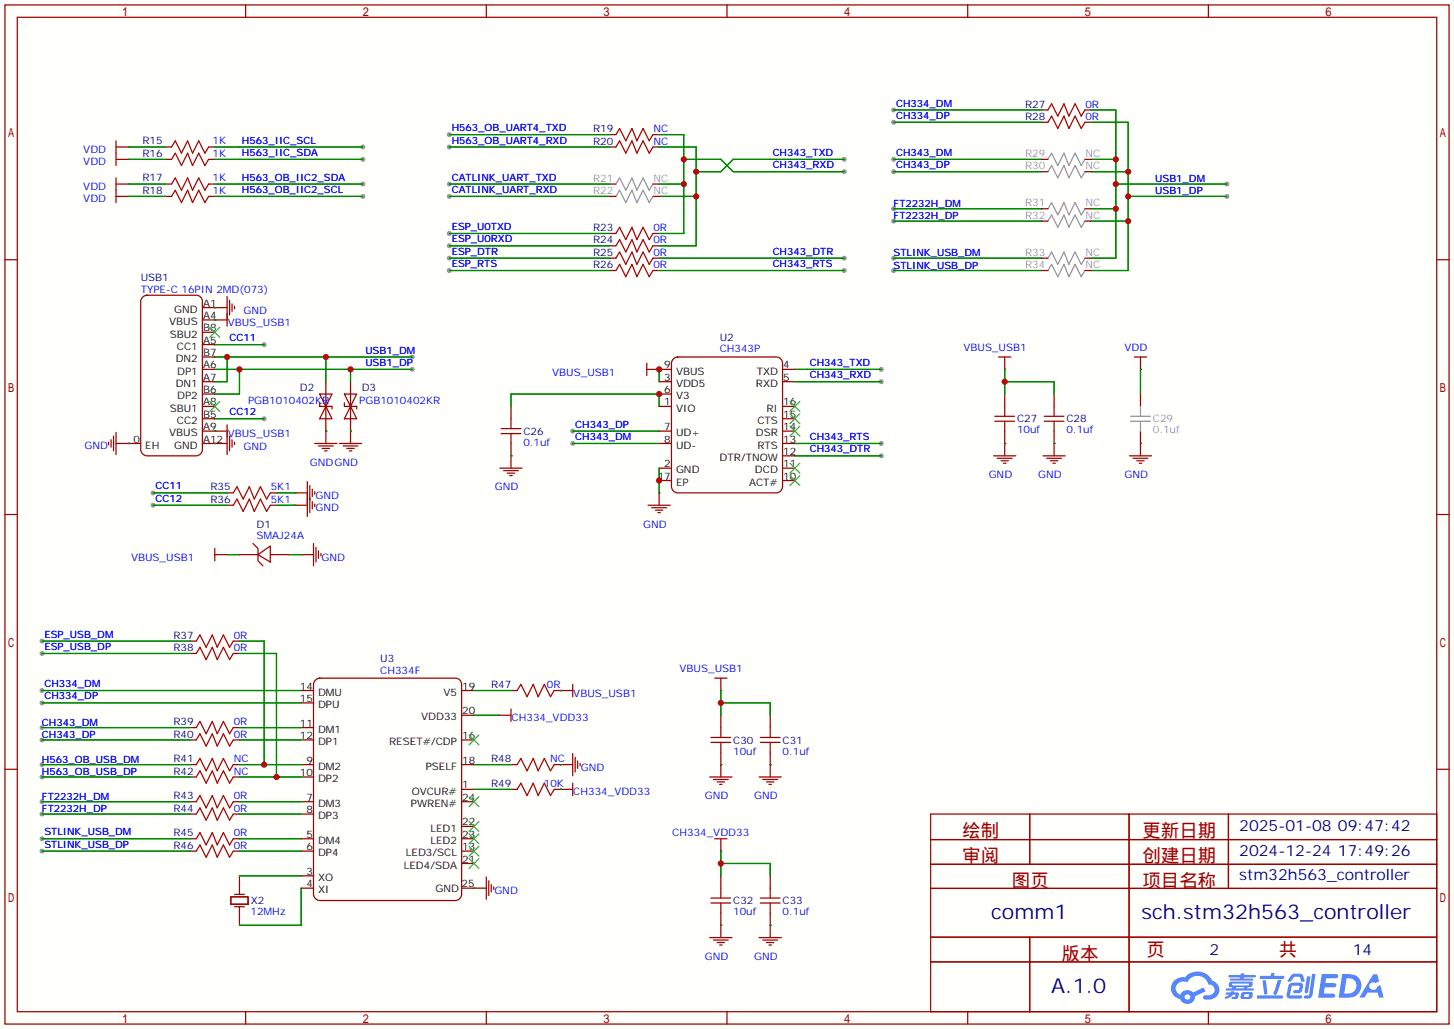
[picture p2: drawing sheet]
<svg xmlns="http://www.w3.org/2000/svg" width="299mm" height="212mm" viewBox="0 0 299 212" stroke-linecap="round" stroke-linejoin="round" font-family="sans-serif">
<defs><g id="words">
<g font-size="4.2" fill="#000080">
<text x="204" y="189">comm1</text>
<text x="234.9" y="189">sch.stm32h563_controller</text>
<text x="216.3" y="204.2">A.1.0</text>
</g>
<g font-size="3.8" fill="#a00000">
<text x="198" y="172.2">绘制</text>
<text x="235.1" y="172.2">更新日期</text>
<text x="198" y="177.3">审阅</text>
<text x="235.1" y="177.3">创建日期</text>
<text x="208.2" y="182.4">图页</text>
<text x="235.1" y="182.4">项目名称</text>
<text x="218.4" y="197.4">版本</text>
<text x="236" y="196.6">页</text>
<text x="263.1" y="196.6">共</text>
</g>
<g font-size="3.2" fill="#000080">
<text x="255" y="170.9">2025-01-08</text>
<text x="275.3" y="170.9">09:47:42</text>
<text x="255" y="176">2024-12-24</text>
<text x="275.3" y="176">17:49:26</text>
<text x="255" y="181">stm32h563_controller</text>
<text x="248.9" y="196.3">2</text>
<text x="278.4" y="196.3">14</text>
</g>
<g font-size="2.1" fill="#00f">
<text x="184.4" y="21.9">CH334_DM</text>
<text x="223.4" y="22.1">0R</text>
<text x="43.8" y="29.7">1K</text>
<text x="49.8" y="29.5">H563_IIC_SCL</text>
<text x="93" y="29.5">H563_OB_UART4_RXD</text>
<text x="93" y="27">H563_OB_UART4_TXD</text>
<text x="134.5" y="29.7">NC</text>
<text x="134.5" y="27.2">NC</text>
<text x="184.4" y="24.4">CH334_DP</text>
<text x="223.4" y="24.6">0R</text>
<text x="17.1" y="31.4">VDD</text>
<text x="17.1" y="34">VDD</text>
<text x="43.8" y="32.2">1K</text>
<text x="49.8" y="32.1">H563_IIC_SDA</text>
<text x="159" y="34.6">CH343_RXD</text>
<text x="159" y="32.1">CH343_TXD</text>
<text x="184.4" y="32.1">CH343_DM</text>
<text x="184.4" y="34.6">CH343_DP</text>
<text x="17.1" y="39.1">VDD</text>
<text x="17.1" y="41.6">VDD</text>
<text x="43.8" y="37.3">1K</text>
<text x="43.8" y="39.8">1K</text>
<text x="49.8" y="37.1">H563_OB_IIC2_SDA</text>
<text x="49.8" y="39.7">H563_OB_IIC2_SCL</text>
<text x="93" y="39.7">CATLINK_UART_RXD</text>
<text x="93" y="37.1">CATLINK_UART_TXD</text>
<text x="237.7" y="40">USB1_DP</text>
<text x="237.7" y="37.4">USB1_DM</text>
<text x="93" y="47.3">ESP_U0TXD</text>
<text x="134.5" y="47.5">0R</text>
<text x="183.9" y="42.5">FT2232H_DM</text>
<text x="183.9" y="45.1">FT2232H_DP</text>
<text x="93" y="49.8">ESP_U0RXD</text>
<text x="93" y="52.4">ESP_DTR</text>
<text x="134.5" y="50">0R</text>
<text x="134.5" y="52.6">0R</text>
<text x="159" y="52.4">CH343_DTR</text>
<text x="183.9" y="52.7">STLINK_USB_DM</text>
<text x="93" y="54.9">ESP_RTS</text>
<text x="134.5" y="55.1">0R</text>
<text x="159" y="54.9">CH343_RTS</text>
<text x="183.9" y="55.2">STLINK_USB_DP</text>
<text x="29" y="60.3">TYPE-C 16PIN 2MD(073)</text>
<text x="50.1" y="64.5">GND</text>
<text x="46.9" y="67">VBUS_USB1</text>
<text x="47.2" y="70.2">CC11</text>
<text x="75.2" y="75.2">USB1_DP</text>
<text x="75.2" y="72.7">USB1_DM</text>
<text x="113.6" y="77.3">VBUS_USB1</text>
<text x="148.1" y="72.4">CH343P</text>
<text x="166.6" y="75.2">CH343_TXD</text>
<text x="166.6" y="77.8">CH343_RXD</text>
<text x="198.3" y="72.1">VBUS_USB1</text>
<text x="231.4" y="72.1">VDD</text>
<text x="51.1" y="83">PGB1010402KR</text>
<text x="73.9" y="83">PGB1010402KR</text>
<text x="46.9" y="89.9">VBUS_USB1</text>
<text x="47.2" y="85.4">CC12</text>
<text x="118.4" y="87.9">CH343_DP</text>
<text x="209.3" y="89.1">10uf</text>
<text x="219.5" y="89.1">0.1uf</text>
<text x="17.4" y="92.4">GND</text>
<text x="50.1" y="92.4">GND</text>
<text x="63.8" y="95.8">GNDGND</text>
<text x="107.7" y="91.7">0.1uf</text>
<text x="118.4" y="90.5">CH343_DM</text>
<text x="166.6" y="90.5">CH343_RTS</text>
<text x="166.6" y="93">CH343_DTR</text>
<text x="32" y="100.6">CC11</text>
<text x="55.7" y="100.8">5K1</text>
<text x="101.9" y="100.8">GND</text>
<text x="203.5" y="98.3">GND</text>
<text x="213.6" y="98.3">GND</text>
<text x="231.4" y="98.3">GND</text>
<text x="32" y="103.2">CC12</text>
<text x="55.7" y="103.4">5K1</text>
<text x="64.9" y="105.1">GND</text>
<text x="64.9" y="102.6">GND</text>
<text x="52.8" y="110.9">SMAJ24A</text>
<text x="132.3" y="108.5">GND</text>
<text x="27" y="115.3">VBUS_USB1</text>
<text x="66.2" y="115.3">GND</text>
<text x="9.1" y="131.1">ESP_USB_DM</text>
<text x="48.1" y="131.3">0R</text>
<text x="9.1" y="133.7">ESP_USB_DP</text>
<text x="48.1" y="133.9">0R</text>
<text x="9.1" y="141.3">CH334_DM</text>
<text x="9.1" y="143.8">CH334_DP</text>
<text x="78.2" y="138.5">CH334F</text>
<text x="112.5" y="141.5">0R</text>
<text x="118" y="143.2">VBUS_USB1</text>
<text x="139.8" y="138.1">VBUS_USB1</text>
<text x="8.6" y="149.2">CH343_DM</text>
<text x="48.1" y="149.1">0R</text>
<text x="105.3" y="148.3">CH334_VDD33</text>
<text x="8.6" y="151.7">CH343_DP</text>
<text x="48.1" y="151.6">0R</text>
<text x="150.9" y="155.2">10uf</text>
<text x="161" y="155.2">0.1uf</text>
<text x="8.6" y="159.4">H563_OB_USB_DP</text>
<text x="8.6" y="156.8">H563_OB_USB_DM</text>
<text x="48.1" y="156.7">NC</text>
<text x="48.1" y="159.3">NC</text>
<text x="111.9" y="161.8">10K</text>
<text x="113.2" y="156.7">NC</text>
<text x="119.5" y="158.5">GND</text>
<text x="8.6" y="167">FT2232H_DP</text>
<text x="8.6" y="164.4">FT2232H_DM</text>
<text x="48.1" y="164.3">0R</text>
<text x="48.1" y="166.9">0R</text>
<text x="118" y="163.5">CH334_VDD33</text>
<text x="145" y="164.3">GND</text>
<text x="155.2" y="164.3">GND</text>
<text x="9.1" y="171.8">STLINK_USB_DM</text>
<text x="48.1" y="172">0R</text>
<text x="138.3" y="171.9">CH334_VDD33</text>
<text x="9.1" y="174.3">STLINK_USB_DP</text>
<text x="48.1" y="174.5">0R</text>
<text x="101.7" y="183.9">GND</text>
<text x="51.6" y="188.2">12MHz</text>
<text x="150.9" y="188.2">10uf</text>
<text x="161" y="188.2">0.1uf</text>
<text x="145" y="197.4">GND</text>
<text x="155.2" y="197.4">GND</text>
</g>
<g font-size="2.1" fill="#000080">
<text x="210.9" y="22.1">R27</text>
<text x="29.3" y="29.7">R15</text>
<text x="122" y="29.7">R20</text>
<text x="122" y="27.2">R19</text>
<text x="210.9" y="24.6">R28</text>
<text x="29.3" y="32.2">R16</text>
<text x="29.3" y="37.3">R17</text>
<text x="29.3" y="39.8">R18</text>
<text x="122" y="47.5">R23</text>
<text x="122" y="50">R24</text>
<text x="122" y="52.6">R25</text>
<text x="29" y="57.7">USB1</text>
<text x="122" y="55.1">R26</text>
<text x="148.1" y="70.2">U2</text>
<text x="61.7" y="80.5">D2</text>
<text x="74.4" y="80.5">D3</text>
<text x="107.7" y="89.4">C26</text>
<text x="209.3" y="86.8">C27</text>
<text x="219.5" y="86.8">C28</text>
<text x="43.3" y="100.8">R35</text>
<text x="43.3" y="103.4">R36</text>
<text x="52.8" y="108.6">D1</text>
<text x="35.7" y="131.3">R37</text>
<text x="35.7" y="133.9">R38</text>
<text x="78.2" y="136.2">U3</text>
<text x="101.1" y="141.5">R47</text>
<text x="35.7" y="149.1">R39</text>
<text x="35.7" y="151.6">R40</text>
<text x="150.9" y="152.9">C30</text>
<text x="161" y="152.9">C31</text>
<text x="35.7" y="156.7">R41</text>
<text x="35.7" y="159.3">R42</text>
<text x="101.1" y="161.8">R49</text>
<text x="101.1" y="156.7">R48</text>
<text x="35.7" y="164.3">R43</text>
<text x="35.7" y="166.9">R44</text>
<text x="35.7" y="172">R45</text>
<text x="35.7" y="174.5">R46</text>
<text x="51.6" y="185.9">X2</text>
<text x="150.9" y="185.9">C32</text>
<text x="161" y="185.9">C33</text>
</g>
<g font-size="2.1" fill="#999">
<text x="210.9" y="32.3">R29</text>
<text x="210.9" y="34.8">R30</text>
<text x="223.4" y="32.3">NC</text>
<text x="223.4" y="34.8">NC</text>
<text x="122" y="37.3">R21</text>
<text x="122" y="39.9">R22</text>
<text x="134.5" y="37.3">NC</text>
<text x="134.5" y="39.9">NC</text>
<text x="210.9" y="42.4">R31</text>
<text x="210.9" y="45">R32</text>
<text x="223.4" y="42.4">NC</text>
<text x="223.4" y="45">NC</text>
<text x="210.9" y="52.6">R33</text>
<text x="223.4" y="52.6">NC</text>
<text x="210.9" y="55.1">R34</text>
<text x="223.4" y="55.1">NC</text>
<text x="237.2" y="86.8">C29</text>
<text x="237.2" y="89.1">0.1uf</text>
</g>
<g font-size="2.1">
<text x="35.9" y="64.3">GND</text>
<text x="41.8" y="65.6">A4</text>
<text x="41.8" y="63.1">A1</text>
<text x="34.8" y="66.9">VBUS</text>
<text x="34.9" y="69.4">SBU2</text>
<text x="36.4" y="71.9">CC1</text>
<text x="41.8" y="70.7">A5</text>
<text x="41.8" y="68.1">B8</text>
<text x="36.2" y="74.5">DN2</text>
<text x="36.5" y="77">DP1</text>
<text x="41.8" y="75.8">A6</text>
<text x="41.8" y="73.2">B7</text>
<text x="136.7" y="75.8">9</text>
<text x="139.1" y="77">VBUS</text>
<text x="155.7" y="77">TXD</text>
<text x="161.2" y="75.8">4</text>
<text x="36.2" y="79.6">DN1</text>
<text x="36.5" y="82.1">DP2</text>
<text x="41.8" y="80.8">B6</text>
<text x="41.8" y="83.4">A8</text>
<text x="41.8" y="78.3">A7</text>
<text x="136.7" y="78.3">3</text>
<text x="136.7" y="80.8">6</text>
<text x="136.7" y="83.4">1</text>
<text x="139.1" y="79.6">VDD5</text>
<text x="139.1" y="82.1">V3</text>
<text x="155.5" y="79.6">RXD</text>
<text x="161.2" y="78.3">5</text>
<text x="161.2" y="83.4">16</text>
<text x="34.8" y="89.7">VBUS</text>
<text x="34.9" y="84.6">SBU1</text>
<text x="36.4" y="87.2">CC2</text>
<text x="41.8" y="88.5">A9</text>
<text x="41.8" y="85.9">B5</text>
<text x="136.7" y="88.5">7</text>
<text x="139.1" y="89.7">UD+</text>
<text x="139.1" y="84.6">VIO</text>
<text x="155.6" y="89.7">DSR</text>
<text x="155.9" y="87.2">CTS</text>
<text x="157.7" y="84.6">RI</text>
<text x="161.2" y="88.5">14</text>
<text x="161.2" y="85.9">15</text>
<text x="27.5" y="91">0</text>
<text x="29.9" y="92.3">EH</text>
<text x="35.9" y="92.3">GND</text>
<text x="41.8" y="91">A12</text>
<text x="136.7" y="91">8</text>
<text x="139.1" y="92.3">UD-</text>
<text x="148.1" y="94.8">DTR/TNOW</text>
<text x="155.9" y="92.3">RTS</text>
<text x="161.2" y="93.5">12</text>
<text x="161.2" y="91">13</text>
<text x="135.4" y="98.6">17</text>
<text x="136.7" y="96.1">2</text>
<text x="139.1" y="97.3">GND</text>
<text x="139.1" y="99.9">EP</text>
<text x="154.1" y="99.9">ACT#</text>
<text x="155.4" y="97.3">DCD</text>
<text x="161.2" y="98.6">10</text>
<text x="161.2" y="96.1">11</text>
<text x="61.7" y="141.8">14</text>
<text x="65.5" y="143.1">DMU</text>
<text x="91.3" y="143.1">V5</text>
<text x="95.1" y="141.8">19</text>
<text x="61.7" y="144.3">15</text>
<text x="61.7" y="149.4">11</text>
<text x="65.5" y="145.6">DPU</text>
<text x="86.7" y="148.1">VDD33</text>
<text x="95.1" y="146.9">20</text>
<text x="61.7" y="152">12</text>
<text x="65.5" y="150.7">DM1</text>
<text x="65.5" y="153.2">DP1</text>
<text x="80.1" y="153.2">RESET#/CDP</text>
<text x="95.1" y="152">16</text>
<text x="61.7" y="159.6">10</text>
<text x="63" y="157">9</text>
<text x="65.5" y="160.8">DP2</text>
<text x="65.5" y="158.3">DM2</text>
<text x="87.6" y="158.3">PSELF</text>
<text x="95.1" y="157">18</text>
<text x="63" y="167.2">8</text>
<text x="63" y="164.7">7</text>
<text x="65.5" y="165.9">DM3</text>
<text x="84.6" y="165.9">PWREN#</text>
<text x="84.7" y="163.4">OVCUR#</text>
<text x="95.1" y="164.7">24</text>
<text x="95.1" y="162.1">1</text>
<text x="63" y="172.3">5</text>
<text x="65.5" y="173.5">DM4</text>
<text x="65.5" y="168.5">DP3</text>
<text x="88.6" y="173.5">LED2</text>
<text x="88.6" y="171">LED1</text>
<text x="95.1" y="172.3">23</text>
<text x="95.1" y="169.7">22</text>
<text x="63" y="179.9">3</text>
<text x="63" y="174.8">6</text>
<text x="65.5" y="176.1">DP4</text>
<text x="83.1" y="178.6">LED4/SDA</text>
<text x="83.5" y="176.1">LED3/SCL</text>
<text x="95.1" y="174.8">13</text>
<text x="95.1" y="177.4">21</text>
<text x="63" y="182.4">4</text>
<text x="65.5" y="183.7">XI</text>
<text x="65.5" y="181.2">XO</text>
<text x="89.6" y="183.5">GND</text>
<text x="95" y="182.4">25</text>
</g>
</g></defs>
<path d="M0 0h299.2v211.6h-299.2z" fill="#fffffc"/>
<g fill="#999">
<circle cx="54.4" cy="70.9" r=".51"/>
<circle cx="54.4" cy="86.1" r=".51"/>
<circle cx="84.8" cy="75.9" r=".51"/>
<circle cx="84.8" cy="73.4" r=".51"/>
<circle cx="31.5" cy="103.9" r=".51"/>
<circle cx="31.5" cy="101.3" r=".51"/>
<circle cx="74.7" cy="30.2" r=".51"/>
<circle cx="74.7" cy="32.8" r=".51"/>
<circle cx="74.7" cy="37.8" r=".51"/>
<circle cx="74.7" cy="40.4" r=".51"/>
<circle cx="173.7" cy="35.3" r=".51"/>
<circle cx="173.7" cy="32.8" r=".51"/>
<circle cx="92.5" cy="40.4" r=".51"/>
<circle cx="92.5" cy="37.8" r=".51"/>
<circle cx="92.5" cy="30.2" r=".51"/>
<circle cx="92.5" cy="27.7" r=".51"/>
<circle cx="252.5" cy="40.4" r=".51"/>
<circle cx="252.5" cy="37.8" r=".51"/>
<circle cx="183.9" cy="32.8" r=".51"/>
<circle cx="183.9" cy="35.3" r=".51"/>
<circle cx="183.9" cy="42.9" r=".51"/>
<circle cx="183.9" cy="45.5" r=".51"/>
<circle cx="8.6" cy="142" r=".51"/>
<circle cx="8.6" cy="144.5" r=".51"/>
<circle cx="183.9" cy="22.6" r=".51"/>
<circle cx="183.9" cy="25.1" r=".51"/>
<circle cx="8.6" cy="149.6" r=".51"/>
<circle cx="8.6" cy="152.1" r=".51"/>
<circle cx="8.6" cy="159.8" r=".51"/>
<circle cx="8.6" cy="157.2" r=".51"/>
<circle cx="8.6" cy="167.4" r=".51"/>
<circle cx="8.6" cy="164.8" r=".51"/>
<circle cx="8.6" cy="175" r=".51"/>
<circle cx="8.6" cy="172.5" r=".51"/>
<circle cx="8.6" cy="131.8" r=".51"/>
<circle cx="8.6" cy="134.4" r=".51"/>
<circle cx="92.5" cy="48" r=".51"/>
<circle cx="92.5" cy="50.5" r=".51"/>
<circle cx="92.5" cy="53.1" r=".51"/>
<circle cx="92.5" cy="55.6" r=".51"/>
<circle cx="117.9" cy="88.6" r=".51"/>
<circle cx="117.9" cy="91.2" r=".51"/>
<circle cx="181.4" cy="75.9" r=".51"/>
<circle cx="181.4" cy="78.5" r=".51"/>
<circle cx="173.7" cy="53.1" r=".51"/>
<circle cx="173.7" cy="55.6" r=".51"/>
<circle cx="181.4" cy="91.2" r=".51"/>
<circle cx="181.4" cy="93.7" r=".51"/>
<circle cx="183.9" cy="53.1" r=".51"/>
<circle cx="183.9" cy="55.6" r=".51"/>
</g>
<g fill="none" stroke="#a10000" stroke-width=".25">
<path d="M1 1h297.2v209.6h-297.2zM3.6 3.6h292.1v204.4h-292.1zM50.5 1v2.6M100.1 1v2.6M149.6 1v2.6M199.1 1v2.6M248.7 1v2.6M1 53.4h2.6M295.7 53.4h2.5M1 105.8h2.6M295.7 105.8h2.5M1 158.2h2.6"/>
<path d="M295.7 158.2h2.5M50.5 208v2.6M100.1 208v2.6M149.6 208v2.6M199.1 208v2.6M248.7 208v2.6"/>
</g>
<g fill="#5487ff">
<path d="M272 200.3h2.7a.48 .48 0 0 1 .7 .4 .48 .48 0 0 1-.7 .4h-1.8l-.2 1.1h1.9a.43 .43 0 0 1 .4 .4 .43 .43 0 0 1-.5 .4h-1.9l-.2 1.3h1.7a.45 .45 0 0 1 .6 .2 .45 .45 0 0 1-.2 .6h-3.2z"/>
<path d="M282.6 200.3h.8l.4 1.5-.7 .3a.84 .84 0 0 0-1.2 .3 .84 .84 0 0 0 .3 1.1 .84 .84 0 0 0 1.1-.4l.1-.2 .6-.3 .7 2.5h-.9l-.3-1h-2.1l-.6 1h-1.1z"/>
<path d="M269 200.8h.7l-.5 3.1a.36 .36 0 0 1-.4 .3 .36 .36 0 0 1-.3-.3z"/>
<path d="M270 200.2h.7l-.6 4.3a1.13 1.13 0 0 1-1.8 .6l.2-.4h.8l.1-.2z"/>
<path d="M265.7 200.6l.6-.4h1a.77 .77 0 0 1 .9 .5l.3 1-.2 .2h-.5l-.3-.9-.2-.2-1 .1-.7 1-.6-.1v-.2z"/>
<path d="M265.3 202.4l.5-.3h1.7a.81 .81 0 0 1 .7 .5 .81 .81 0 0 1-.2 .8 .81 .81 0 0 1-.9 .8h-.7a.32 .32 0 0 1-.3-.3 .32 .32 0 0 1 .4-.3h.8l.2-.9-1.7 .1-.3 1.8 2.2 .1a.32 .32 0 0 1 .3 .4 .32 .32 0 0 1-.4 .2h-2.3l-.4-.3-.1-.5z"/>
<path d="M258.7 204.7h5a.33 .33 0 0 1 .4 .3 .33 .33 0 0 1-.4 .3h-4.9l-.1-.1z"/>
<path d="M263 201.5h.7l-.6 2a.98 .98 0 0 1-.8 1.1l-.2-.3z"/>
<path d="M259.8 201.6h.7l.3 2.5a.34 .34 0 0 1-.3 .4 .34 .34 0 0 1-.4-.3z"/>
<path d="M259.3 200.7h2.2l.2-.6h.6l-.1 .6h1.8a.32 .32 0 0 1 .3 .3 .32 .32 0 0 1-.4 .3h-4.5l-.1-.2z"/>
<path d="M252.3 204.1h.9l.1-.3h.7l-.1 .3h.9a.82 .82 0 0 1-.6 1.3h-.7v-.4l.7-.2v-.2l-.5-.1-.4 .5-1.1 .4-.2-.4 1-.5h-.8z"/>
<path d="M252.9 200.5h2.4l.1-.3h.7l-.1 .3h2.2l.3 .3-.3 .2h-2.2l-.1 .2h1.8l.2 .3-.2 .1h-4.5l-.1-.1v-.3h2l.1-.2h-2.3l-.1-.2z"/>
<path d="M276.2 200.3l-.7 4.9h1.6a2.5 2.5 0 0 0 3.1-2.5 2.5 2.5 0 0 0-3.1-2.4zM277.1 201.1a1.61 1.61 0 0 1 2 1.5 1.61 1.61 0 0 1-1.8 1.7h-.7z"/>
<path d="M253 202a.55 .55 0 0 0-.2 .8 .55 .55 0 0 0 .7 .2l.1 .3h-1.3v.3l5.5 .1 .2-.2-.2-.2h-1.2l.2-.3a.7 .7 0 0 0 .9-.3 .7 .7 0 0 0-.1-.8l-4.1-.1zM253.6 202.3l3.3-.1 .2 .1-.2 .3h-3.2zM254.3 203h1.7l-.1 .3h-1.5z"/>
<path d="M255.5 204.2a1.05 1.05 0 0 0-.1 1.2 2.91 2.91 0 0 0 2.2-.2 .98 .98 0 0 0 0-1.2h-1.6zM256.1 204.5l.8-.1 .1 .1v.3l-.2 .2-.8-.1z"/>
<path d="M241.7 201.6a2.23 2.23 0 0 0-.6 2.3 2.23 2.23 0 0 0 1.8 1.6 1.58 1.58 0 0 0 1.7 .9 1.58 1.58 0 0 0 1.3-1.5l2.2-1.1-.5-.7-2.1 1a1.65 1.65 0 0 0-2.6 .4 1.45 1.45 0 0 1-.8-1.9 1.45 1.45 0 0 1 2-.7l.2 .1a2.3 2.3 0 0 1 2.3-1.3 2.3 2.3 0 0 1 2.1 1.7 1.12 1.12 0 0 1 1.3 1 1.12 1.12 0 0 1-1.2 1.2h-.7a.45 .45 0 0 0-.5 .4 .45 .45 0 0 0 .4 .5 2.21 2.21 0 0 0 2.2-.5 2.21 2.21 0 0 0 .5-2.3 2.13 2.13 0 0 0-1.3-1.1 3.3 3.3 0 0 0-5.5-.7l-1.2 .1zM243.8 205a.57 .57 0 0 1 1.1 0 .57 .57 0 0 1-1.1 0z"/>
</g>
<g fill="none" stroke="#a10000" stroke-width=".25">
<path d="M23.9 30.2h2.5M23.9 29v5M23.9 36.6v5.1M23.9 32.8h2.5M23.9 37.8h2.5M35.3 30.2l.8-1.2 1.2 2.5 1.3-2.5 1 2.5 1.3-2.5 1.3 2.5 .7-1.3M35.3 32.8l.8-1.3 1.2 2.5 1.3-2.5 1 2.5 1.3-2.5 1.3 2.5 .7-1.2M35.3 37.8l.8-1.2 1.2 2.5 1.3-2.5 1 2.5 1.3-2.5 1.3 2.5 .7-1.3M126.7 30.2l.8-1.2 1.3 2.5 1.2-2.5 1.1 2.5 1.2-2.5 1.3 2.5 .8-1.3M126.7 27.7l.8-1.3 1.3 2.6 1.2-2.6 1.1 2.6 1.2-2.6 1.3 2.6 .8-1.3M215.6 22.6l.8-1.3 1.3 2.6 1.2-2.6 1.1 2.6 1.2-2.6 1.3 2.6 .8-1.3M215.6 25.1l.8-1.2 1.3 2.5 1.2-2.5 1.1 2.5 1.2-2.5 1.3 2.5 .8-1.3"/>
<path d="M23.9 40.4h2.5M35.3 40.4l.8-1.3 1.2 2.6 1.3-2.6 1 2.6 1.3-2.6 1.3 2.6 .7-1.3M126.7 50.5l.8-1.2 1.3 2.5 1.2-2.5 1.1 2.5 1.2-2.5 1.3 2.5 .8-1.3M126.7 48l.8-1.3 1.3 2.6 1.2-2.6 1.1 2.6 1.2-2.6 1.3 2.6 .8-1.3M126.7 53.1l.8-1.3 1.3 2.6 1.2-2.6 1.1 2.6 1.2-2.6 1.3 2.6 .8-1.3M126.7 55.6l.8-1.2 1.3 2.5 1.2-2.5 1.1 2.5 1.2-2.5 1.3 2.5 .8-1.3M29.2 61.2l.3-.2 .7-.3h10.2a1.27 1.27 0 0 1 1.3 1.3v30.5a1.35 1.35 0 0 1-1.3 1.2h-10.2a1.35 1.35 0 0 1-1.2-1.2v-30.5zM44.2 63.2h2.5M44.2 65.8h2.5M46.7 61v6.1M47.2 61.7v3.1M47.8 62.5v1.5"/>
<path d="M48.3 63v.5M133.1 75.9h2.5M133.1 74.7v2.5M138.5 73.9l.3-.2 .6-.3h20.4a1.27 1.27 0 0 1 1.2 1.3v25.4a1.35 1.35 0 0 1-1.2 1.2h-20.4a1.35 1.35 0 0 1-1.2-1.2v-25.4zM205.5 73.4h2.5M206.8 73.4v2.5M233.4 73.4h2.6M234.7 73.4v2.5M22.4 90.9v.5M22.9 90.4v1.5M23.4 89.7v3M23.9 91.2h2.5"/>
<path d="M23.9 88.9v4.6M44.2 91.2h2.5M44.2 88.6h2.5M46.7 87.4v6.1M47.2 89.7v3M47.8 90.4v1.5M48.3 90.9v.5M63.2 99.1v7.1M63.8 99.8v5.6M64.8 91.2h4.5M65.5 91.7h3.1M65.8 81h2.5l-1.2 2.6z"/>
<path d="M65.8 82.8v.8h2.5v.5M66.3 92.2h1.5M66.8 92.7h.5M67.1 83.6l1.2 2.5h-2.5zM67.1 88.6v2.6M69.8 91.2h4.6M70.6 91.7h3.1M70.9 81h2.5l-1.3 2.6zM70.9 82.8v.8h2.5v.5M71.4 92.2h1.5M71.9 92.7h.5M72.1 83.6l1.3 2.5h-2.5z"/>
<path d="M72.1 88.6v2.6M102.9 96.3h4.5M103.1 89.2h4.1M103.1 88.1h4.1M103.6 96.8h3.1M104.4 97.3h1.5M104.9 97.8h.5M105.2 86.1v2M105.2 89.2v2M105.2 93.7v2.6M204.5 93.7h4.5M204.7 86.6h4.1"/>
<path d="M204.7 85.6h4.1M205.2 94.2h3.1M206 94.7h1.5M206.5 95.2h.5M206.8 83.6v2M206.8 86.6v2M206.8 91.2v2.5M214.6 93.7h4.6M214.9 86.6h4M214.9 85.6h4M215.4 94.2h3M216.2 94.7h1.5"/>
<path d="M216.7 95.2h.5M216.9 83.6v2M216.9 86.6v2M216.9 91.2v2.5M232.4 93.7h4.6M233.2 94.2h3M233.9 94.7h1.6M234.4 95.2h.5M234.7 91.2v2.5M44.2 114h2.5M44.2 112.8v2.5M48 103.9l.8-1.3 1.2 2.6 1.3-2.6 1 2.6 1.3-2.6 1.3 2.6 .7-1.3"/>
<path d="M48 101.3l.8-1.2 1.2 2.5 1.3-2.5 1 2.5 1.3-2.5 1.3 2.5 .7-1.3M52.1 111.8l1 1v2.5l1 1M53.1 114l2.5-1.7v3.3zM60.7 103.9h2.5M60.7 101.3h2.5M62 114h2.5M64.3 100.6v1.5M64.3 103.1v1.5M64.5 111.8v4.5M64.8 101.1v.5M64.8 103.6v.5M65 112.5v3.1"/>
<path d="M65.5 113.3v1.5M66 113.8v.5M133.3 103.9h4.6M134.1 104.4h3.1M134.9 104.9h1.5M135.4 105.4h.5M135.6 101.3v2.6M40.4 131.8l.7-1.2 1.3 2.5 1.3-2.5 1 2.5 1.3-2.5 1.2 2.5 .8-1.3M40.4 134.4l.7-1.3 1.3 2.5 1.3-2.5 1 2.5 1.3-2.5 1.2 2.5 .8-1.2M64.8 140l.3-.3 .7-.3h27.9a1.27 1.27 0 0 1 1.3 1.3v43.2a1.35 1.35 0 0 1-1.3 1.3h-27.9a1.35 1.35 0 0 1-1.3-1.3v-43.2zM147.1 139.4h2.5M148.3 139.4v2.6"/>
<path d="M40.4 149.6l.7-1.3 1.3 2.6 1.3-2.6 1 2.6 1.3-2.6 1.2 2.6 .8-1.3M40.4 152.1l.7-1.2 1.3 2.5 1.3-2.5 1 2.5 1.3-2.5 1.2 2.5 .8-1.3M40.4 157.2l.7-1.2 1.3 2.5 1.3-2.5 1 2.5 1.3-2.5 1.2 2.5 .8-1.3M40.4 159.8l.7-1.3 1.3 2.5 1.3-2.5 1 2.5 1.3-2.5 1.2 2.5 .8-1.2M102.6 147.1h2.6M105.2 145.8v2.5M106.4 157.2l.8-1.2 1.3 2.5 1.2-2.5 1 2.5 1.3-2.5 1.3 2.5 .7-1.3M106.4 142l.8-1.3 1.3 2.6 1.2-2.6 1 2.6 1.3-2.6 1.3 2.6 .7-1.3M115.3 142h2.6M115.3 157.2h2.6M117.9 140.7v2.6M117.9 154.9v4.6"/>
<path d="M118.4 155.7v3.1M118.9 156.5v1.5M119.4 157v.5M146 159.8h4.6M146.3 152.7h4.1M146.3 151.6h4.1M148.3 149.6v2M148.3 152.7v2M148.3 157.2v2.6M156.2 159.8h4.6M156.5 152.7h4M156.5 151.6h4"/>
<path d="M158.5 149.6v2M158.5 152.7v2M158.5 157.2v2.6M40.4 172.5l.7-1.3 1.3 2.5 1.3-2.5 1 2.5 1.3-2.5 1.2 2.5 .8-1.2M40.4 164.8l.7-1.2 1.3 2.5 1.3-2.5 1 2.5 1.3-2.5 1.2 2.5 .8-1.3M40.4 167.4l.7-1.3 1.3 2.6 1.3-2.6 1 2.6 1.3-2.6 1.2 2.6 .8-1.3M40.4 175l.7-1.3 1.3 2.6 1.3-2.6 1 2.6 1.3-2.6 1.2 2.6 .8-1.3M106.4 162.3l.8-1.3 1.3 2.6 1.2-2.6 1 2.6 1.3-2.6 1.3 2.6 .7-1.3M115.3 162.3h2.6M117.9 161v2.6M146.8 160.3h3.1M147.1 172.5h2.5"/>
<path d="M147.6 160.8h1.5M148.1 161.3h.5M148.3 172.5v2.5M157 160.3h3M157.7 160.8h1.6M158.2 161.3h.5M191.5 167.4h104.2v40.6h-104.2zM191.5 172.6h104.2M191.5 177.7h104.2M211.9 167.4v10.3M232.3 167.4v40.6M252.8 167.4v15.3"/>
<path d="M47.5 184.4h3.6v1.5h-3.6zM48.3 183.9h2M48.3 186.4h2M97.5 182.6h2.6M100.1 180.3v4.6M100.6 181.1v3.1M101.1 181.9v1.5M101.6 182.4v.5M146 192.8h4.6M146.3 185.7h4.1M146.3 184.7h4.1M146.8 193.3h3.1"/>
<path d="M147.6 193.8h1.5M148.1 194.3h.5M148.3 182.6v2.1M148.3 185.7v2M148.3 190.2v2.6M156.2 192.8h4.6M156.5 185.7h4M156.5 184.7h4M157 193.3h3M157.7 193.8h1.6M158.2 194.3h.5M158.5 182.6v2.1"/>
<path d="M158.5 185.7v2M158.5 190.2v2.6M191.5 182.7h104.2M191.5 192.7h104.2M191.5 197.8h104.2M211.9 192.7v15.3"/>
</g>
<g fill="none" stroke="#870000" stroke-width=".25">
<path d="M26.4 30.2h.1M26.4 32.8h.1M26.4 37.8h.1M34 30.2h1.3M34 32.8h1.3M34 37.8h1.3M42.9 30.2h1.3M42.9 32.8h1.3M42.9 37.8h1.3M125.5 30.2h1.2M125.5 37.8h1.2M125.5 27.7h1.2"/>
<path d="M134.4 30.2h1.2M134.4 37.8h1.2M134.4 27.7h1.2M214.4 32.8h1.2M214.4 22.6h1.2M214.4 25.1h1.2M214.4 35.3h1.2M223.3 32.8h1.2M223.3 22.6h1.2M223.3 25.1h1.2M223.3 35.3h1.2M26.4 40.4h.1"/>
<path d="M34 40.4h1.3M42.9 40.4h1.3M125.5 40.4h1.2M125.5 50.5h1.2M125.5 48h1.2M125.5 53.1h1.2M125.5 55.6h1.2M134.4 40.4h1.2M134.4 50.5h1.2M134.4 48h1.2M134.4 53.1h1.2M134.4 55.6h1.2"/>
<path d="M214.4 53.1h1.2M214.4 55.6h1.2M214.4 42.9h1.2M214.4 45.5h1.2M223.3 53.1h1.2M223.3 55.6h1.2M223.3 42.9h1.2M223.3 45.5h1.2M41.7 65.8h2.5M41.7 63.2h2.5M41.7 78.5h2.5M41.7 75.9h2.5"/>
<path d="M41.7 73.4h2.5M41.7 70.9h2.5M41.7 68.3h2.5M44.2 63.2h.1M44.2 65.8h.1M67.1 78.5v10.1M72.1 78.5v10.1M135.6 75.9h.1M135.6 78.5h2.6M135.6 75.9h2.6M161 78.5h2.6M161 75.9h2.6"/>
<path d="M206.8 75.9h.1M234.7 75.9h.1M26.4 91.2h.1M26.4 91.2h2.6M41.7 91.2h2.5M41.7 88.6h2.5M41.7 86.1h2.5M41.7 81h2.5M41.7 83.6h2.5M44.2 91.2h.1M44.2 88.6h.1M67.1 88.6h.1"/>
<path d="M72.1 88.6h.1M105.2 93.7h.1M105.2 83.6v2.5M105.2 91.2v2.5M135.6 91.2h2.6M135.6 88.6h2.6M135.6 81h2.6M135.6 83.6h2.6M135.6 98.8h2.6M135.6 96.3h2.6M161 91.2h2.6M161 88.6h2.6"/>
<path d="M161 86.1h2.6M161 83.6h2.6M161 98.8h2.6M161 96.3h2.6M161 93.7h2.6M206.8 91.2h.1M206.8 81v2.6M206.8 88.6v2.6M216.9 91.2h.1M216.9 81v2.6M216.9 88.6v2.6M234.7 91.2h.1"/>
<path d="M234.7 81v2.6M234.7 88.6v2.6M46.7 114h.1M46.7 103.9h1.3M46.7 101.3h1.3M49.3 114h3.8M55.6 103.9h1.3M55.6 101.3h1.3M55.6 114h3.8M60.7 103.9h.1M60.7 101.3h.1M62 114h.1"/>
<path d="M135.6 101.3h.1M39.1 131.8h1.3M39.1 134.4h1.3M48 131.8h1.3M48 134.4h1.3M39.1 157.2h1.3M39.1 149.6h1.3M39.1 152.1h1.3M39.1 159.8h1.3M48 157.2h1.3M48 149.6h1.3M48 152.1h1.3"/>
<path d="M48 159.8h1.3M62 157.2h2.5M62 142h2.5M62 149.6h2.5M62 152.1h2.5M62 159.8h2.5M62 144.5h2.5M95 157.2h2.5M95 142h2.5M95 152.1h2.5M95 147.1h2.5M102.6 147.1h.1"/>
<path d="M105.2 157.2h1.2M105.2 142h1.2M114 157.2h1.3M114 142h1.3M115.3 142h.1M115.3 157.2h.1M148.3 157.2h.1M148.3 142h.1M148.3 147.1v2.5M148.3 154.7v2.5M158.5 157.2h.1M158.5 147.1v2.5"/>
<path d="M158.5 154.7v2.5M39.1 164.8h1.3M39.1 167.4h1.3M39.1 172.5h1.3M39.1 175h1.3M48 164.8h1.3M48 167.4h1.3M48 172.5h1.3M48 175h1.3M62 164.8h2.5M62 167.4h2.5M62 172.5h2.5"/>
<path d="M62 175h2.5M95 162.3h2.5M95 164.8h2.5M95 172.5h2.5M95 175h2.5M95 177.5h2.5M95 169.9h2.5M105.2 162.3h1.2M114 162.3h1.3M115.3 162.3h.1M148.3 175h.1M49.3 180.1v3.8"/>
<path d="M49.3 186.4v3.8M62 182.6h2.5M62 180.1h2.5M95 182.6h2.5M97.5 182.6h.1M148.3 190.2h.1M148.3 180.1v2.5M148.3 187.7v2.5M158.5 190.2h.1M158.5 180.1v2.5M158.5 187.7v2.5"/>
</g>
<g fill="none" stroke="#008700" stroke-width=".25">
<path d="M26.4 30.2h7.6M26.4 32.8h7.6M26.4 37.8h7.6M44.2 30.2h30.5M44.2 32.8h30.5M44.2 37.8h30.5M92.5 30.2h33M92.5 37.8h33M92.5 27.7h33M135.6 30.2h7.7v20.3h-7.7M135.6 37.8h5.1M135.6 27.7h5.1v20.3h-5.1"/>
<path d="M140.7 32.8h7.6l2.6 2.5h22.8M173.7 32.8h-22.8l-2.6 2.5h-5M183.9 32.8h30.5M183.9 35.3h30.5M183.9 25.1h30.5M183.9 22.6h30.5M224.5 32.8h5.1M224.5 35.3h7.7M224.5 25.1h7.7v30.5h-7.7M224.5 22.6h5.1v30.5h-5.1M229.6 37.8h22.9M26.4 40.4h7.6"/>
<path d="M44.2 40.4h30.5M92.5 40.4h33M92.5 48h33M92.5 50.5h33M92.5 55.6h33M92.5 53.1h33M135.6 40.4h7.7M135.6 55.6h38.1M135.6 53.1h38.1M183.9 45.5h30.5M183.9 55.6h30.5M183.9 42.9h30.5"/>
<path d="M183.9 53.1h30.5M224.5 45.5h7.7M224.5 42.9h5.1M232.2 40.4h20.3M44.2 63.2h.1M44.2 65.8h.1M44.2 70.9h10.2M44.2 75.9h40.6M44.2 73.4h40.6M46.7 73.4v5.1h-2.5M49.3 75.9v5.1h-5.1M67.1 73.4v5.1"/>
<path d="M72.1 75.9v2.6M135.6 75.9v2.6M163.6 75.9h17.8M163.6 78.5h17.8M206.8 78.5h10.1v2.5M206.8 75.9v5.1M234.7 75.9v5.1M26.4 91.2h.1M44.2 91.2h.1M44.2 88.6h.1M44.2 86.1h10.2M67.1 88.6h.1"/>
<path d="M72.1 88.6h.1M105.2 93.7h.1M105.2 83.6v-2.6h30.4v2.6M117.9 88.6h17.7M117.9 91.2h17.7M135.6 96.3v5M163.6 91.2h17.8M163.6 93.7h17.8M206.8 91.2h.1M216.9 91.2h.1M234.7 91.2h.1M31.5 103.9h15.2"/>
<path d="M31.5 101.3h15.2M46.7 114h2.6M56.9 103.9h3.8M56.9 101.3h3.8M59.4 114h2.6M8.6 131.8h30.5M8.6 134.4h30.5M49.3 131.8h5.1v25.4M49.3 134.4h7.6v25.4M8.6 142h53.4M8.6 144.5h53.4M8.6 157.2h30.5"/>
<path d="M8.6 149.6h30.5M8.6 152.1h30.5M8.6 159.8h30.5M49.3 157.2h12.7M49.3 149.6h12.7M49.3 152.1h12.7M49.3 159.8h12.7M97.5 142h7.7M97.5 147.1h5.1M97.5 157.2h7.7M115.3 142h.1M115.3 157.2h.1"/>
<path d="M148.3 157.2h.1M148.3 144.5h10.2v2.6M148.3 142v5.1M158.5 157.2h.1M8.6 175h30.5M8.6 172.5h30.5M8.6 167.4h30.5M8.6 164.8h30.5M49.3 175h12.7M49.3 172.5h12.7M49.3 167.4h12.7M49.3 164.8h12.7"/>
<path d="M97.5 162.3h7.7M115.3 162.3h.1M148.3 175v5.1M148.3 177.5h10.2v2.6M49.3 180.1h12.7M62 182.6v7.6h-12.7M97.5 182.6h.1M148.3 190.2h.1M158.5 190.2h.1"/>
</g>
<g fill="none" stroke="#3c3" stroke-width=".25">
<path d="M43.2 67.3l2 2M45.2 67.3l-2 2M43.2 82.5l2 2.1M45.2 82.5l-2 2.1M162.6 97.8l2 2M162.6 95.2l2 2.1M162.6 87.6l2 2.1M162.6 85.1l2 2M162.6 82.5l2 2.1M164.6 97.8l-2 2M164.6 95.2l-2 2.1M164.6 87.6l-2 2.1"/>
<path d="M164.6 85.1l-2 2M164.6 82.5l-2 2.1M96.5 151.1l2.1 2.1M98.6 151.1l-2.1 2.1M96.5 174l2.1 2M96.5 176.5l2.1 2.1M96.5 171.5l2.1 2M96.5 168.9l2.1 2M96.5 163.8l2.1 2.1M98.6 163.8l-2.1 2.1M98.6 174l-2.1 2M98.6 176.5l-2.1 2.1"/>
<path d="M98.6 171.5l-2.1 2M98.6 168.9l-2.1 2"/>
</g>
<path d="M126.7 37.8l.8-1.2 1.3 2.5 1.2-2.5 1.1 2.5 1.2-2.5 1.3 2.5 .8-1.3M215.6 32.8l.8-1.3 1.3 2.5 1.2-2.5 1.1 2.5 1.2-2.5 1.3 2.5 .8-1.2M215.6 35.3l.8-1.3 1.3 2.6 1.2-2.6 1.1 2.6 1.2-2.6 1.3 2.6 .8-1.3M126.7 40.4l.8-1.3 1.3 2.6 1.2-2.6 1.1 2.6 1.2-2.6 1.3 2.6 .8-1.3M215.6 45.5l.8-1.3 1.3 2.5 1.2-2.5 1.1 2.5 1.2-2.5 1.3 2.5 .8-1.2M215.6 42.9l.8-1.2 1.3 2.5 1.2-2.5 1.1 2.5 1.2-2.5 1.3 2.5 .8-1.3M215.6 53.1l.8-1.3 1.3 2.6 1.2-2.6 1.1 2.6 1.2-2.6 1.3 2.6 .8-1.3M215.6 55.6l.8-1.2 1.3 2.5 1.2-2.5 1.1 2.5 1.2-2.5 1.3 2.5 .8-1.3M232.7 86.6h4M232.7 85.6h4M234.7 83.6v2M234.7 86.6v2" fill="none" stroke="#999" stroke-width=".25"/>
<g fill="#c00">
<circle cx="72.1" cy="75.9" r=".63"/>
<circle cx="49.3" cy="75.9" r=".63"/>
<circle cx="67.1" cy="73.4" r=".63"/>
<circle cx="46.7" cy="73.4" r=".63"/>
<circle cx="140.7" cy="37.8" r=".63"/>
<circle cx="140.7" cy="32.8" r=".63"/>
<circle cx="143.3" cy="40.4" r=".63"/>
<circle cx="143.3" cy="35.3" r=".63"/>
<circle cx="232.2" cy="45.5" r=".63"/>
<circle cx="232.2" cy="40.4" r=".63"/>
<circle cx="232.2" cy="35.3" r=".63"/>
<circle cx="229.6" cy="42.9" r=".63"/>
<circle cx="229.6" cy="37.8" r=".63"/>
<circle cx="229.6" cy="32.8" r=".63"/>
<circle cx="206.8" cy="78.5" r=".63"/>
<circle cx="148.3" cy="144.5" r=".63"/>
<circle cx="148.3" cy="177.5" r=".63"/>
<circle cx="135.6" cy="75.9" r=".63"/>
<circle cx="135.6" cy="81" r=".63"/>
<circle cx="135.6" cy="98.8" r=".63"/>
<circle cx="54.4" cy="157.2" r=".63"/>
<circle cx="56.9" cy="159.8" r=".63"/>
</g>
<use href="#words"/>
</svg>
